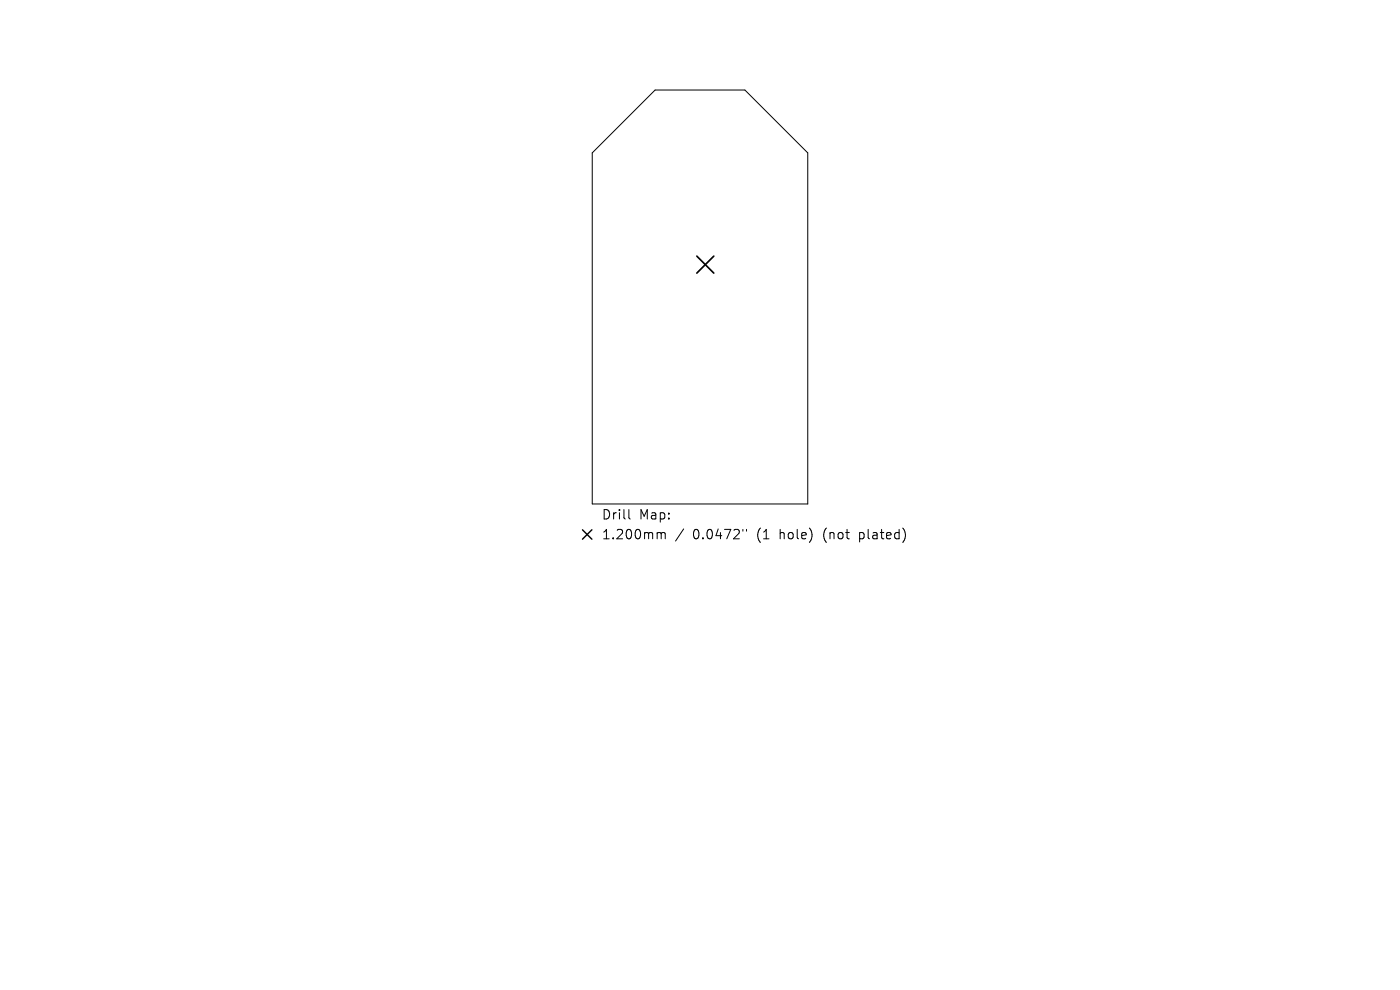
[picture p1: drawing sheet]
<svg xmlns="http://www.w3.org/2000/svg" width="297mm" height="210mm" viewBox="0 0 297 210" stroke-linecap="round" stroke-linejoin="round" font-family="sans-serif">
<defs><g id="words">
<g font-size="2.8">
<text x="127.6" y="110.5">Drill</text>
<text x="135.6" y="110.5">Map:</text>
<text x="127.6" y="114.7">1.200mm</text>
<text x="147" y="114.7">0.0472&quot;</text>
<text x="160.7" y="114.7">(1</text>
<text x="165.7" y="114.7">hole)</text>
<text x="175.1" y="114.7">(not</text>
<text x="183" y="114.7">plated)</text>
</g>
</g></defs>
<path d="M125.6 32.4l13.4-13.3h19l13.4 13.3v74.5h-45.8zM133.4 108.1v1.7l.3 .3M139.7 113h.3l.3 .2M140.3 113.2l.3-.2 .4 .1 .1 1.2M140.3 113.2v1.1M145 112.2l-1.7 2.6M157.6 112.3v.4M158.4 112.3v.4" fill="none" stroke="#000" stroke-width=".21"/>
<path d="M147.8 54.3l3.6 3.6M151.4 54.3l-3.6 3.6" fill="none" stroke="#000" stroke-width=".36"/>
<path d="M123.6 112.4l2 2M125.6 112.4l-2 2" fill="none" stroke="#000" stroke-width=".3"/>
<use href="#words"/>
</svg>
